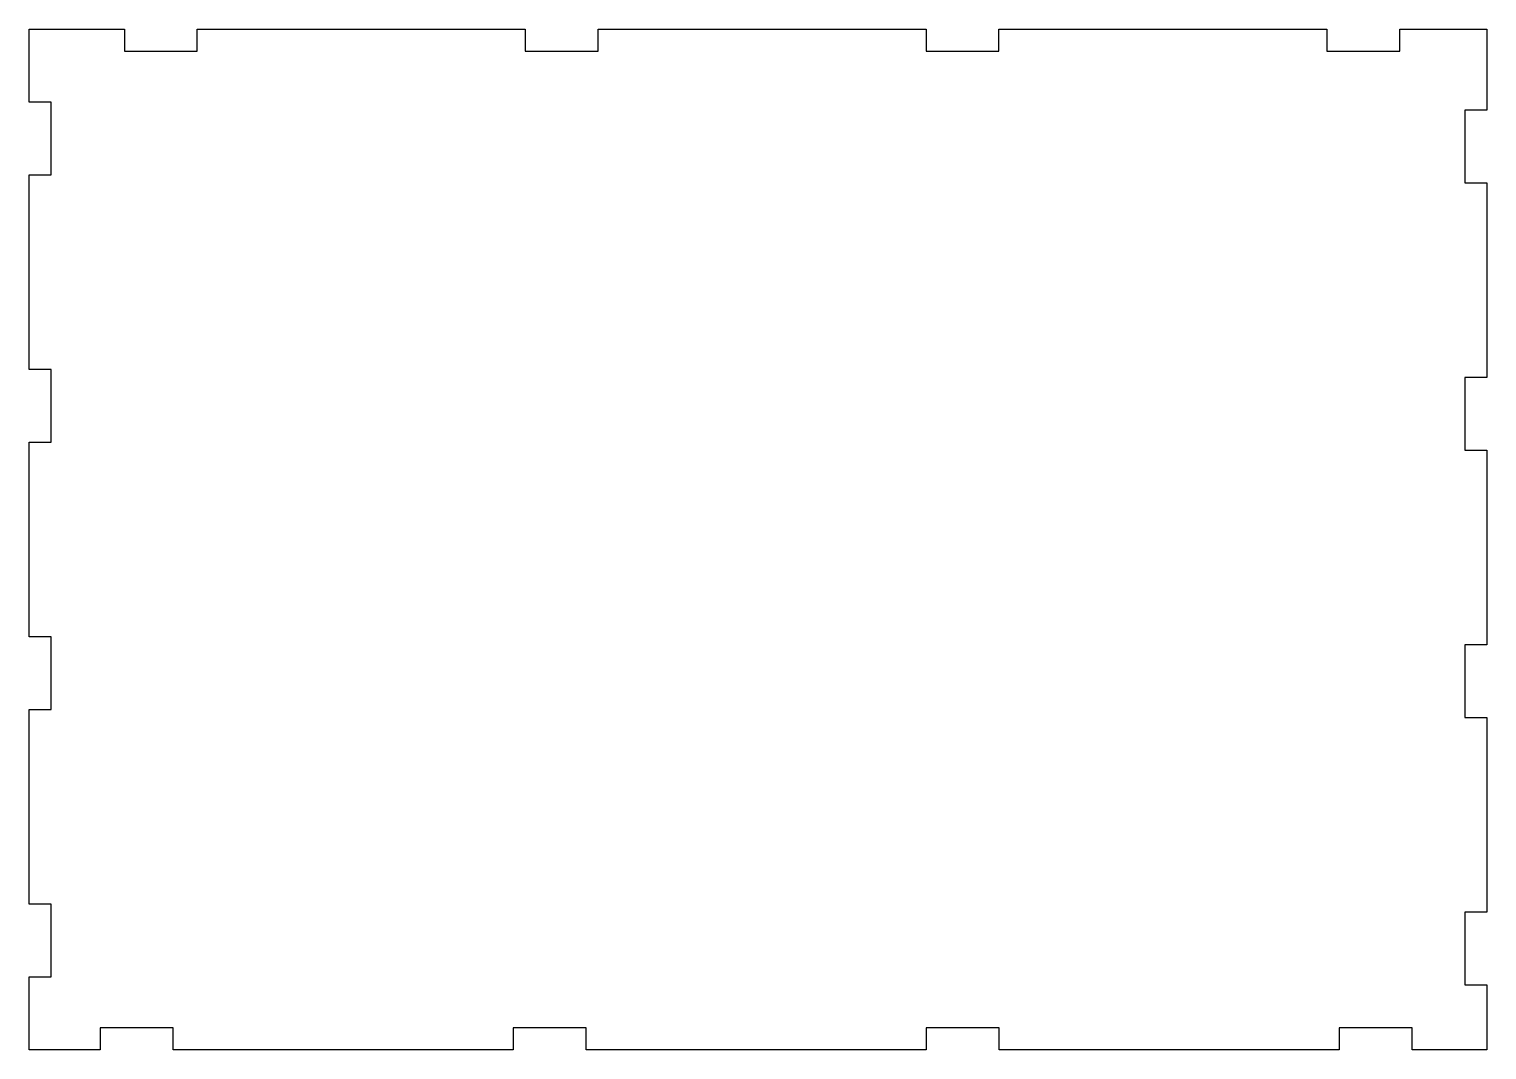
# Model space of a CAD drawing. Header units: millimetres. Extents: x -100 to 100, y -70 to 70.
import ezdxf

# ---------------------------------------------------------------- set-up
doc = ezdxf.new("R2010")
doc.units = ezdxf.units.MM
doc.layers.get('0').update_dxf_attribs({"linetype": 'CONTINUOUS'})

msp = doc.modelspace()

# ---------------------------------------------------------------- linework, layer by layer
msp.add_lwpolyline([(88.06, 67), (88.06, 70), (100, 70), (100, 58.9), (97, 58.9), (97, 48.9), (100, 48.9), (100, 22.24), (97, 22.24), (97, 12.24), (100, 12.24), (100, -14.43), (97, -14.43), (97, -24.43), (100, -24.43), (100, -51.1), (97, -51.1), (97, -61.1), (100, -61.1), (100, -70), (89.75, -70), (89.75, -67), (79.75, -67), (79.75, -70), (33.08, -70), (33.08, -67), (23.08, -67), (23.08, -70), (-23.59, -70), (-23.59, -67), (-33.59, -67), (-33.59, -70), (-80.25, -70), (-80.25, -67), (-90.25, -67), (-90.25, -70), (-100, -70), (-100, -60), (-97, -60), (-97, -50), (-100, -50), (-100, -23.33), (-97, -23.33), (-97, -13.33), (-100, -13.33), (-100, 13.33), (-97, 13.33), (-97, 23.33), (-100, 23.33), (-100, 50), (-97, 50), (-97, 60), (-100, 60), (-100, 70), (-86.94, 70), (-86.94, 67), (-76.94, 67), (-76.94, 70), (-31.94, 70), (-31.94, 67), (-21.94, 67), (-21.94, 70), (23.06, 70), (23.06, 67), (33.06, 67), (33.06, 70), (78.06, 70), (78.06, 67)], close=True)

doc.saveas('drawing.dxf')
